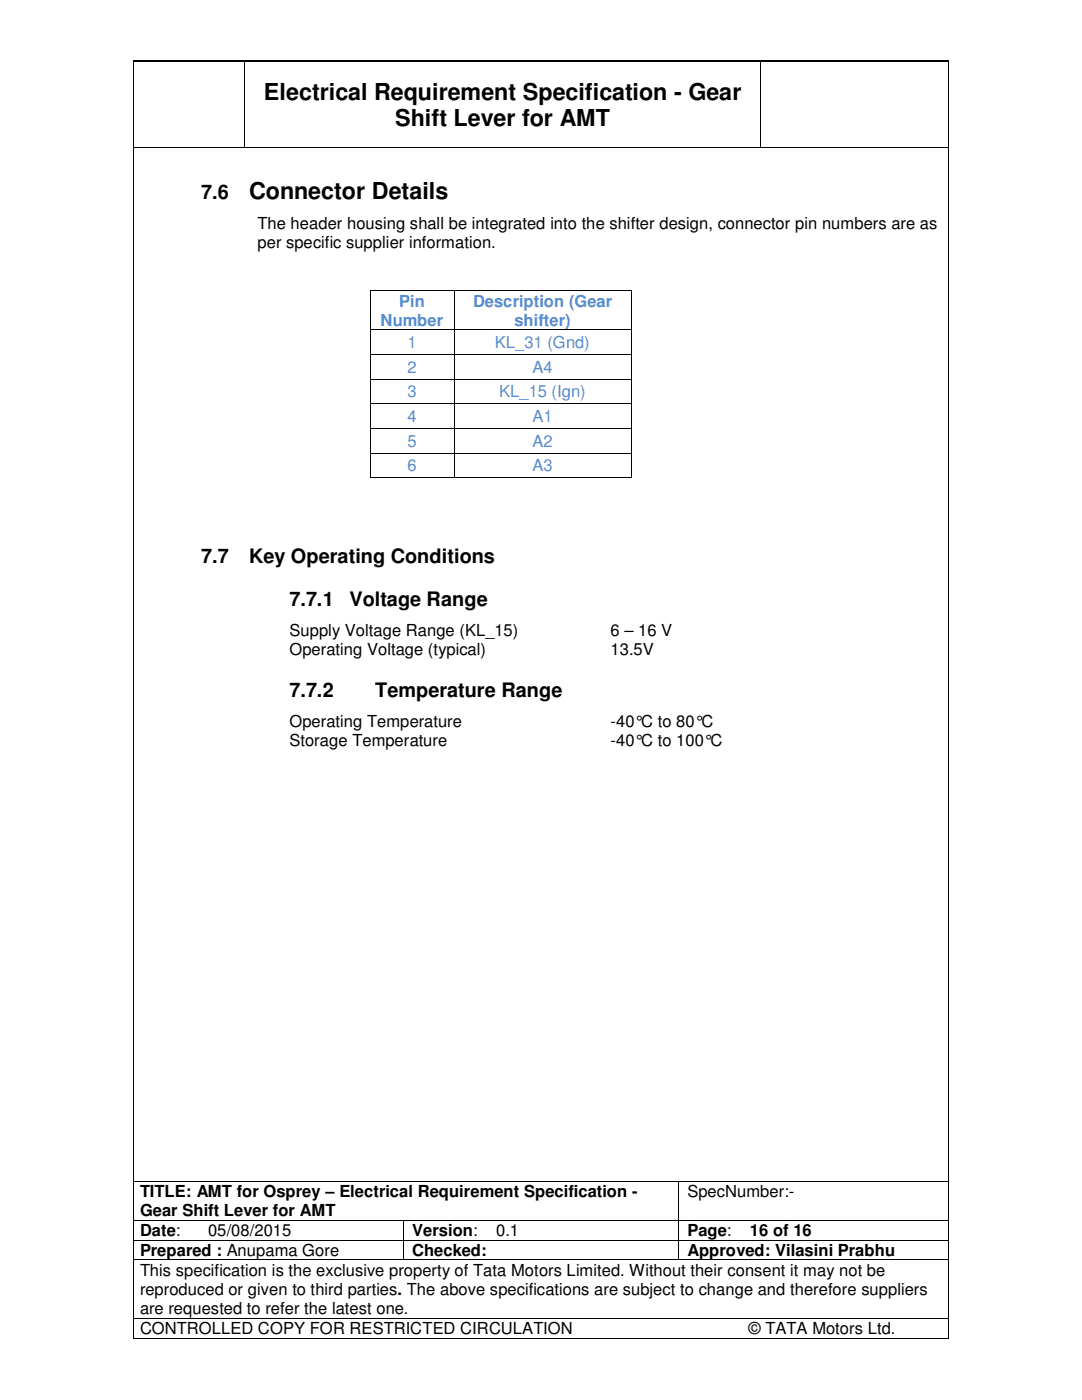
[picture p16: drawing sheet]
<svg xmlns="http://www.w3.org/2000/svg" width="216mm" height="279mm" viewBox="0 0 216 279" stroke-linecap="round" stroke-linejoin="round" font-family="sans-serif">
<defs><g id="words">
<g font-size="4.7">
<text x="52.7" y="19.9">Electrical Requirement Specification - Gear</text>
<text x="78.9" y="25.2">Shift Lever for AMT</text>
<text x="49.7" y="39.7">Connector Details</text>
</g>
<g font-size="4">
<text x="40.1" y="39.7">7.6</text>
<text x="40.1" y="112.4">7.7</text>
<text x="49.7" y="112.4">Key Operating Conditions</text>
<text x="57.8" y="121">7.7.1</text>
<text x="69.7" y="121">Voltage Range</text>
<text x="57.8" y="139.1">7.7.2</text>
<text x="74.9" y="139.1">Temperature Range</text>
</g>
<g font-size="3.3">
<text x="51.4" y="45.8">The header housing shall be integrated into the shifter design, connector pin numbers are as</text>
<text x="51.4" y="49.5">per specific supplier information.</text>
<text x="57.8" y="127">Supply Voltage Range (KL_15)</text>
<text x="57.8" y="130.7">Operating Voltage (typical)</text>
<text x="121.8" y="127">6 – 16 V</text>
<text x="121.8" y="130.7">13.5V</text>
<text x="57.8" y="145.1">Operating Temperature</text>
<text x="57.8" y="148.9">Storage Temperature</text>
<text x="121.8" y="145.1">-40°C to 80°C</text>
<text x="121.8" y="148.9">-40°C to 100°C</text>
<text x="27.9" y="238.8">TITLE: AMT for Osprey – Electrical Requirement Specification -</text>
<text x="137.2" y="238.8">SpecNumber:-</text>
<text x="27.9" y="242.7">Gear Shift Lever for AMT</text>
<text x="27.9" y="246.6">Date:</text>
<text x="27.9" y="250.6">Prepared : Anupama Gore</text>
<text x="41.5" y="246.6">05/08/2015</text>
<text x="82.3" y="246.6">Version:</text>
<text x="82.3" y="250.6">Checked:</text>
<text x="99" y="246.6">0.1</text>
<text x="137.2" y="246.6">Page:</text>
<text x="137.2" y="250.6">Approved: Vilasini Prabhu</text>
<text x="149.6" y="246.6">16 of 16</text>
<text x="27.9" y="254.6">This specification is the exclusive property of Tata Motors Limited. Without their consent it may not be</text>
<text x="27.9" y="258.4">reproduced or given to third parties. The above specifications are subject to change and therefore suppliers</text>
<text x="27.9" y="262.3">are requested to refer the latest one.</text>
<text x="27.9" y="266.2">CONTROLLED COPY FOR RESTRICTED CIRCULATION</text>
<text x="149.4" y="266.2">© TATA Motors Ltd.</text>
</g>
<g font-size="3.3" fill="#548dd4">
<text x="75.9" y="65">Number</text>
<text x="79.7" y="61.2">Pin</text>
<text x="94.4" y="61.2">Description (Gear</text>
<text x="102.7" y="65">shifter)</text>
<text x="81.3" y="69.4">1</text>
<text x="98.8" y="69.4">KL_31 (Gnd)</text>
<text x="81.3" y="74.4">2</text>
<text x="106.3" y="74.4">A4</text>
<text x="81.3" y="79.3">3</text>
<text x="99.6" y="79.3">KL_15 (Ign)</text>
<text x="81.3" y="84.2">4</text>
<text x="81.3" y="89.2">5</text>
<text x="106.3" y="84.2">A1</text>
<text x="106.3" y="89.2">A2</text>
<text x="81.3" y="94.1">6</text>
<text x="106.3" y="94.1">A3</text>
</g>
</g></defs>
<g fill="#000">
<path d="M26.5 12.1h.1v.1h-.1zM26.6 12.2l.2 .2zM48.7 12.2h.2v.2h-.2zM151.7 12.2h.2v.2h-.2zM189.1 12.1h.1v.1h-.1zM26.6 29.4l.2 .1zM48.7 29.4h.2v.1h-.2zM151.7 29.4h.2v.1h-.2zM189 29.4h.2v.1h-.2zM73.8 58l.2 .1zM90.5 58h.2v.1h-.2zM125.9 58h.1v.1h-.1z"/>
<path d="M73.8 65.7h.2v.2h-.2zM73.8 70.7h.2v.1h-.2zM73.8 75.6h.2v.1h-.2zM90.5 65.7h.2v.2h-.2zM90.5 70.7h.2v.1h-.2zM90.5 75.6h.2v.1h-.2zM125.9 65.7h.1v.2h-.1zM125.9 70.7h.1v.1h-.1zM125.9 75.6h.1v.1h-.1zM73.8 80.5l.2 .1zM73.8 85.4h.2v.2h-.2zM73.8 90.4h.2v.2h-.2z"/>
<path d="M73.8 95.3h.2v.2h-.2zM90.5 80.5h.2v.1h-.2zM90.5 85.4h.2v.2h-.2zM90.5 90.4h.2v.2h-.2zM90.5 95.3h.2v.2h-.2zM125.9 80.5h.1v.1h-.1zM125.9 85.4h.1v.2h-.1zM125.9 90.4h.1v.2h-.1zM125.9 95.3h.1v.2h-.1zM26.6 235.6h.2v.2h-.2zM135.3 235.6h.2v.2h-.2zM26.6 243.4h.2v.2h-.2z"/>
<path d="M26.6 247.4h.2v.2h-.2zM26.6 251.4h.2v.1h-.2zM80.4 243.4h.1v.2h-.1zM80.4 247.4h.1v.2h-.1zM80.4 251.4h.1v.1h-.1zM135.3 243.4h.2v.2h-.2zM135.3 247.4h.2v.2h-.2zM135.3 251.4h.2v.1h-.2zM189 251.4h.2v.1h-.2zM26.5 267h.1v.1h-.1zM26.6 263h.2v.1h-.2zM189 263h.2v.1h-.2z"/>
<path d="M189.1 267h.1v.1h-.1z"/>
</g>
<g fill="none" stroke="#000" stroke-width=".2">
<path d="M26.5 12.2v254.8M26.6 12.1h162.5M26.8 12.3h21.9M48.8 12.2v17.2M48.9 12.3h102.8M151.8 12.2v17.2M151.9 12.3h37.2M189.2 12.2v254.8M26.8 29.5h21.9M48.9 29.5h102.8M151.9 29.5h37.2M73.9 58.1v7.6"/>
<path d="M74 58h16.5M90.6 58.1v7.6M90.7 58h35.2M125.9 58.1v7.6M73.9 65.9v4.8M73.9 70.8v4.8M73.9 75.7v4.8M74 65.8h16.5M74 70.7h16.5M74 75.6h16.5M90.6 65.9v4.8M90.6 70.8v4.8"/>
<path d="M90.6 75.7v4.8M90.7 65.8h35.2M90.7 70.7h35.2M90.7 75.6h35.2M125.9 65.9v4.8M125.9 70.8v4.8M125.9 75.7v4.8M73.9 80.6v4.8M73.9 85.6v4.8M73.9 90.6v4.7M74 80.6h16.5M74 85.5h16.5"/>
<path d="M74 90.5h16.5M74 95.4h16.5M90.6 80.6v4.8M90.6 85.6v4.8M90.6 90.6v4.7M90.7 80.6h35.2M90.7 85.5h35.2M90.7 90.5h35.2M90.7 95.4h35.2M125.9 80.6v4.8M125.9 85.6v4.8M125.9 90.6v4.7"/>
<path d="M26.8 235.7h108.5M135.4 235.8v7.6M135.5 235.7h53.6M26.8 243.5h53.6M26.8 247.5h53.6M26.8 251.5h53.6M80.5 243.6v3.8M80.5 247.6v3.8M80.5 243.5h54.8M80.5 247.5h54.8M80.5 251.5h54.8M135.4 243.6v3.8"/>
<path d="M135.4 247.6v3.8M135.5 243.5h53.6M135.5 247.5h53.6M135.5 251.5h53.5M26.6 267h162.5M26.8 263.1h162.3"/>
</g>
<use href="#words"/>
</svg>
